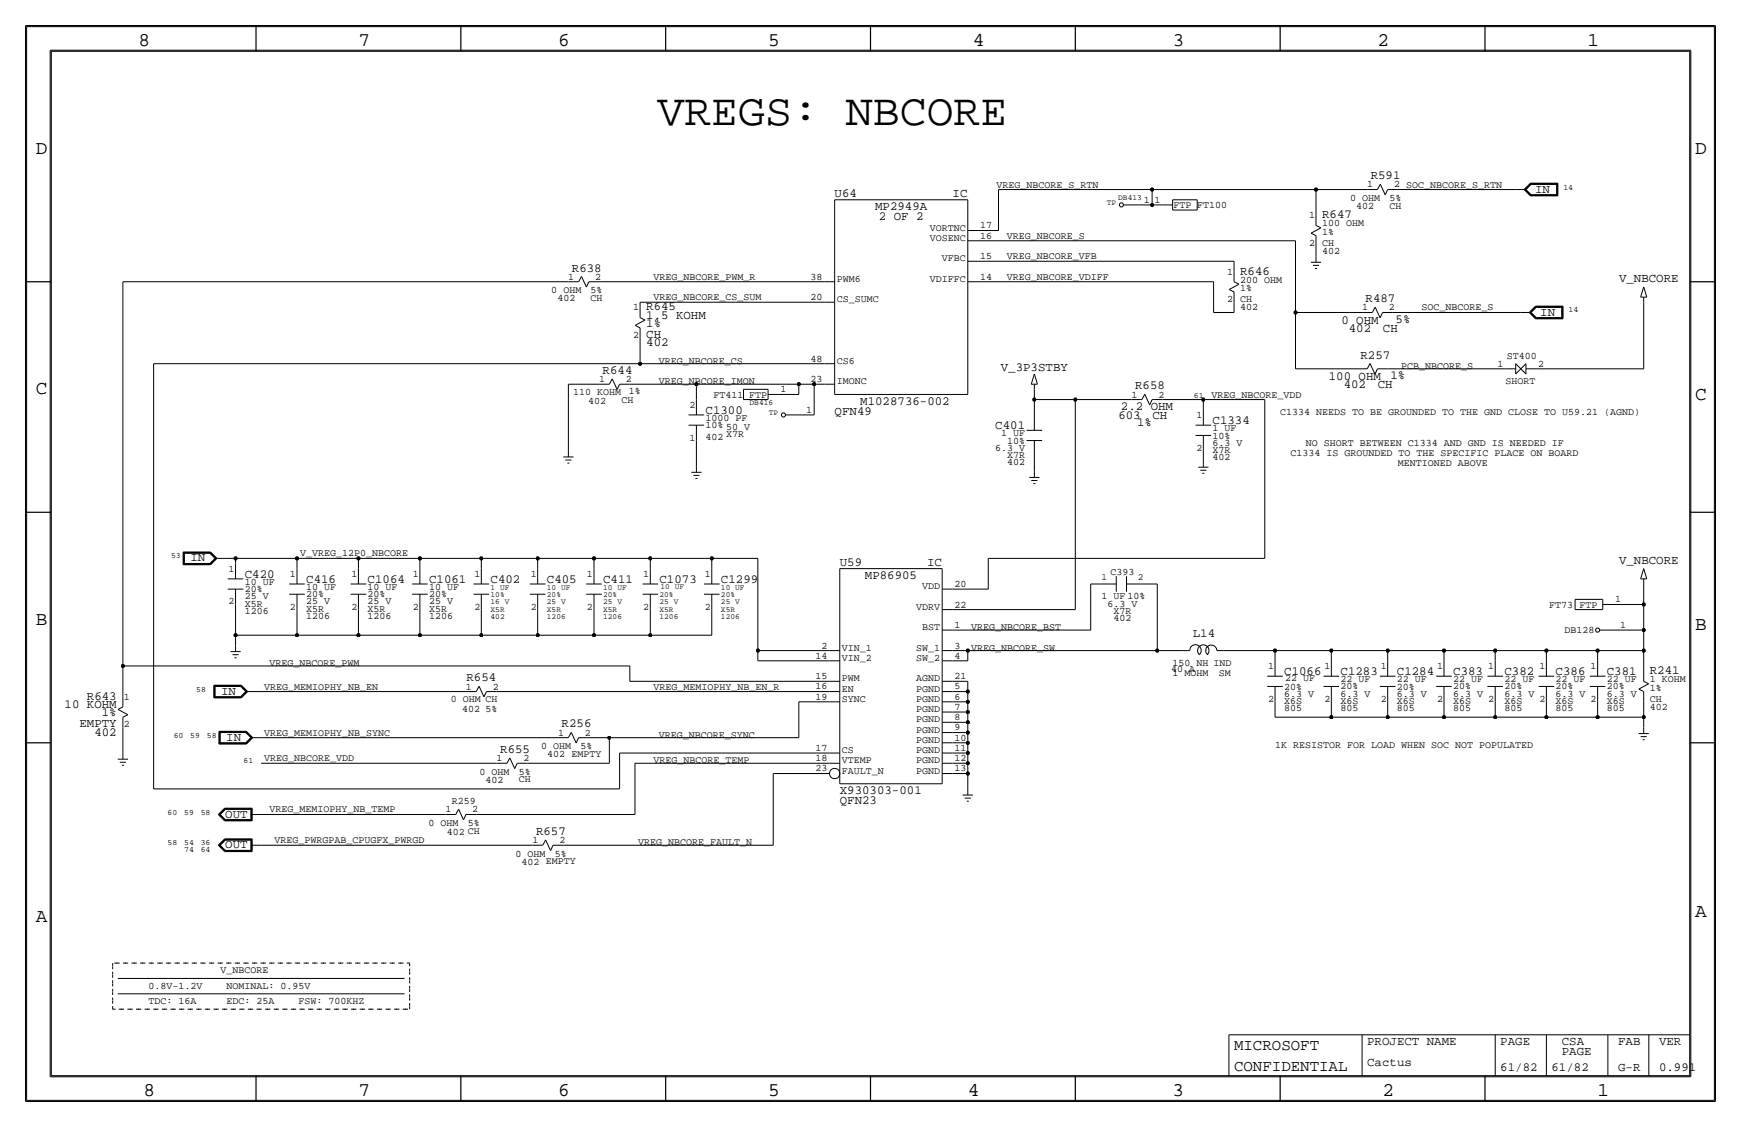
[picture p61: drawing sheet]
<svg xmlns="http://www.w3.org/2000/svg" width="432mm" height="279mm" viewBox="0 0 432 279" stroke-linecap="round" stroke-linejoin="round" font-family="sans-serif">
<defs><g id="words">
<text font-size="11.1" x="163.1" y="30.9">VREGS: NBCORE</text>
<g font-size="4.8">
<text x="34.3" y="11.4">8</text>
<text x="88.9" y="11.4">7</text>
<text x="138.5" y="11.4">6</text>
<text x="190.5" y="11.4">5</text>
<text x="241.3" y="11.4">4</text>
<text x="290.8" y="11.4">3</text>
<text x="341.6" y="11.4">2</text>
<text x="393.7" y="11.4">1</text>
<text x="8.9" y="38.1">D</text>
<text x="420.4" y="38.1">D</text>
<text x="8.9" y="97.8">C</text>
<text x="420.4" y="99.1">C</text>
<text x="8.9" y="154.9">B</text>
<text x="420.4" y="156.2">B</text>
<text x="420.4" y="227.3">A</text>
<text x="8.9" y="228.6">A</text>
<text x="35.6" y="271.8">8</text>
<text x="88.9" y="271.8">7</text>
<text x="138.4" y="271.8">6</text>
<text x="190.5" y="271.8">5</text>
<text x="240" y="271.8">4</text>
<text x="290.8" y="271.8">3</text>
<text x="342.9" y="271.8">2</text>
<text x="396.2" y="271.8">1</text>
</g>
<g font-size="3.9">
<text x="306.1" y="260.4">MICROSOFT</text>
<text x="306.1" y="265.4">CONFIDENTIAL</text>
</g>
<g font-size="3.1">
<text x="340" y="44.4">R591</text>
<text x="380.7" y="47.8">IN</text>
<text x="207" y="48.8">U64</text>
<text x="217" y="52.1">MP2949A</text>
<text x="236.3" y="48.8">IC</text>
<text x="218" y="54.6">2 OF 2</text>
<text x="327.9" y="54.1">R647</text>
<text x="141.8" y="67.3">R638</text>
<text x="307.6" y="68.1">R646</text>
<text x="401.5" y="69.8">V_NBCORE</text>
<text x="160.3" y="77">R645</text>
<text x="338.7" y="74.9">R487</text>
<text x="160.3" y="79">1.5 KOHM</text>
<text x="160.3" y="81">1%</text>
<text x="160.3" y="83.8">CH</text>
<text x="332.7" y="80.3">0 OHM</text>
<text x="334.5" y="82.3">402</text>
<text x="343" y="82.2">CH</text>
<text x="346.1" y="80">5%</text>
<text x="382" y="78.2">IN</text>
<text x="160.3" y="85.9">402</text>
<text x="337.4" y="88.9">R257</text>
<text x="149.5" y="92.7">R644</text>
<text x="248.2" y="92.1">V_3P3STBY</text>
<text x="329.6" y="94.2">100 OHM</text>
<text x="344.9" y="94">1%</text>
<text x="213.4" y="100.3">M1028736-002</text>
<text x="278" y="101.6">2.2 OHM</text>
<text x="281.5" y="96.5">R658</text>
<text x="333.3" y="96.3">402</text>
<text x="341.7" y="96.2">CH</text>
<text x="175" y="102.6">C1300</text>
<text x="207" y="102.9">QFN49</text>
<text x="246.9" y="106.4">C401</text>
<text x="277.4" y="103.9">603</text>
<text x="282" y="105.7">1%</text>
<text x="285.8" y="103.8">CH</text>
<text x="300.7" y="105.2">C1334</text>
<text x="47.2" y="139.2">IN</text>
<text x="60.7" y="143.3">C420</text>
<text x="208.3" y="140.2">U59</text>
<text x="214.5" y="143.5">MP86905</text>
<text x="229.9" y="140.2">IC</text>
<text x="401.5" y="139.7">V_NBCORE</text>
<text x="75.9" y="144.5">C416</text>
<text x="91.2" y="144.5">C1064</text>
<text x="106.4" y="144.5">C1061</text>
<text x="121.7" y="144.5">C402</text>
<text x="135.6" y="144.5">C405</text>
<text x="149.6" y="144.5">C411</text>
<text x="163.6" y="144.5">C1073</text>
<text x="178.8" y="144.5">C1299</text>
<text x="295.8" y="157.9">L14</text>
<text x="318.5" y="167.4">C1066</text>
<text x="332.5" y="167.4">C1283</text>
<text x="346.5" y="167.4">C1284</text>
<text x="360.4" y="167.4">C383</text>
<text x="373.1" y="167.4">C382</text>
<text x="385.8" y="167.4">C386</text>
<text x="398.5" y="167.4">C381</text>
<text x="409.2" y="167.1">R241</text>
<text x="21.6" y="173.5">R643</text>
<text x="54.9" y="172.2">IN</text>
<text x="115.7" y="168.9">R654</text>
<text x="16" y="175.5">10 KOHM</text>
<text x="25.3" y="177.5">1%</text>
<text x="19.7" y="180.3">EMPTY</text>
<text x="23.4" y="182.4">402</text>
<text x="56.1" y="183.6">IN</text>
<text x="139.3" y="180.3">R256</text>
<text x="124.1" y="186.7">R655</text>
<text x="208.3" y="196.8">X930303-001</text>
<text x="55.9" y="202.7">OUT</text>
<text x="208.3" y="199.4">QFN23</text>
<text x="133" y="207">R657</text>
<text x="55.9" y="210.3">OUT</text>
<text x="339.1" y="259.1">PROJECT NAME</text>
<text x="372.1" y="259.1">PAGE</text>
<text x="387.4" y="259.1">CSA</text>
<text x="387.4" y="261.6">PAGE</text>
<text x="401.3" y="259.1">FAB</text>
<text x="411.5" y="259.1">VER</text>
<text x="339.1" y="264.2">Cactus</text>
<text x="372.1" y="265.4">61/82</text>
<text x="384.8" y="265.4">61/82</text>
<text x="401.3" y="265.4">G-R</text>
<text x="411.5" y="265.4">0.991</text>
</g>
<g font-size="2.5">
<text x="247.1" y="46.5">VREG_NBCORE_S_RTN</text>
<text x="339.1" y="46.5">1</text>
<text x="345.8" y="46.5">2 SOC_NBCORE_S_RTN</text>
<text x="283.7" y="50.3">1</text>
<text x="286.3" y="50.3">1</text>
<text x="291.1" y="51.6">FTP</text>
<text x="296.9" y="51.6">FT100</text>
<text x="334.9" y="49.8">0 OHM</text>
<text x="336.3" y="51.8">402</text>
<text x="344.6" y="49.8">5%</text>
<text x="344.6" y="51.7">CH</text>
<text x="230.6" y="59.7">VOSENC</text>
<text x="230.6" y="57.1">VORTNC</text>
<text x="243.1" y="59.2">16</text>
<text x="243.1" y="56.6">17</text>
<text x="249.7" y="59.2">VREG_NBCORE_S</text>
<text x="324.7" y="54.1">1</text>
<text x="327.9" y="56.1">100 OHM</text>
<text x="327.9" y="58.2">1%</text>
<text x="233.6" y="64.8">VFBC</text>
<text x="243.1" y="64.3">15</text>
<text x="249.7" y="64.3">VREG_NBCORE_VFB</text>
<text x="324.7" y="61">2</text>
<text x="327.9" y="61">CH</text>
<text x="327.9" y="63">402</text>
<text x="141" y="69.3">1</text>
<text x="147.6" y="69.3">2</text>
<text x="162.1" y="69.3">VREG_NBCORE_PWM_R</text>
<text x="201" y="69.3">38</text>
<text x="207.5" y="69.8">PWM6</text>
<text x="230.6" y="69.8">VDIFFC</text>
<text x="243.1" y="69.3">14</text>
<text x="249.7" y="69.3">VREG_NBCORE_VDIFF</text>
<text x="304.3" y="68.1">1</text>
<text x="307.6" y="70.1">200 OHM</text>
<text x="136.7" y="72.6">0 OHM</text>
<text x="138.2" y="74.7">402</text>
<text x="146.5" y="74.6">CH</text>
<text x="146.5" y="72.6">5%</text>
<text x="157" y="77">1</text>
<text x="162.1" y="74.4">VREG_NBCORE_CS_SUM</text>
<text x="201" y="74.4">20</text>
<text x="207.5" y="74.9">CS_SUMC</text>
<text x="304.3" y="74.9">2</text>
<text x="307.6" y="74.9">CH</text>
<text x="307.6" y="72.1">1%</text>
<text x="307.6" y="77">402</text>
<text x="337.8" y="77">1</text>
<text x="344.5" y="77">2</text>
<text x="352.6" y="77">SOC_NBCORE_S</text>
<text x="157" y="83.8">2</text>
<text x="201" y="89.7">48</text>
<text x="373.7" y="88.9">ST400</text>
<text x="148.6" y="94.7">1</text>
<text x="155.2" y="94.7">2</text>
<text x="163.4" y="90.2">VREG_NBCORE_CS</text>
<text x="163.4" y="95.2">VREG_NBCORE_IMON</text>
<text x="201" y="94.7">23</text>
<text x="207.5" y="95.2">IMONC</text>
<text x="207.5" y="90.2">CS6</text>
<text x="347.5" y="91.4">PCB_NBCORE_S</text>
<text x="371.4" y="90.9">1</text>
<text x="373.4" y="95.2">SHORT</text>
<text x="381.5" y="90.9">2</text>
<text x="142.1" y="98">110 KOHM</text>
<text x="145.8" y="100.1">402</text>
<text x="154.1" y="100">CH</text>
<text x="156" y="97.8">1%</text>
<text x="171" y="101.1">2</text>
<text x="177" y="98.6">FT411</text>
<text x="185.8" y="98.6">FTP</text>
<text x="193.6" y="97.3">1</text>
<text x="280.7" y="98.6">1</text>
<text x="287.3" y="98.6">2</text>
<text x="300.5" y="98.6">VREG_NBCORE_VDD</text>
<text x="175" y="104.4">1000 PF</text>
<text x="175" y="106.2">10% 50 V</text>
<text x="199.9" y="102.4">1</text>
<text x="296.7" y="103.6">1</text>
<text x="300.7" y="106.9">1 UF</text>
<text x="317.5" y="102.9">C1334 NEEDS TO BE GROUNDED TO THE GND CLOSE TO U59.21 (AGND)</text>
<text x="171" y="109.2">1</text>
<text x="175" y="109">402 X7R</text>
<text x="246.8" y="111.8">6.3 V</text>
<text x="248.3" y="108.2">1 UF</text>
<text x="249.8" y="113.5">X7R</text>
<text x="249.8" y="110">10%</text>
<text x="296.7" y="111.8">2</text>
<text x="300.7" y="108.7">10%</text>
<text x="300.7" y="110.5">6.3 V</text>
<text x="300.7" y="112.3">X7R</text>
<text x="320" y="113">C1334 IS GROUNDED TO THE SPECIFIC PLACE ON BOARD</text>
<text x="323.9" y="110.5">NO SHORT BETWEEN C1334 AND GND IS NEEDED IF</text>
<text x="249.8" y="115.3">402</text>
<text x="300.7" y="114">402</text>
<text x="346.7" y="115.6">MENTIONED ABOVE</text>
<text x="74.4" y="137.9">V_VREG_12P0_NBCORE</text>
<text x="56.7" y="141.7">1</text>
<text x="71.9" y="143">1</text>
<text x="87.2" y="143">1</text>
<text x="102.4" y="143">1</text>
<text x="117.6" y="143">1</text>
<text x="131.6" y="143">1</text>
<text x="145.6" y="143">1</text>
<text x="159.6" y="143">1</text>
<text x="174.8" y="143">1</text>
<text x="275.4" y="142.5">C393</text>
<text x="56.7" y="149.9">2</text>
<text x="60.7" y="148.6">25 V</text>
<text x="60.7" y="146.8">20%</text>
<text x="60.7" y="145">10 UF</text>
<text x="75.9" y="149.9">25 V</text>
<text x="75.9" y="148.1">20%</text>
<text x="75.9" y="146.3">10 UF</text>
<text x="91.2" y="146.3">10 UF</text>
<text x="91.2" y="149.9">25 V</text>
<text x="91.2" y="148.1">20%</text>
<text x="106.4" y="149.9">25 V</text>
<text x="106.4" y="148.1">20%</text>
<text x="106.4" y="146.3">10 UF</text>
<text x="228.7" y="146">VDD</text>
<text x="236.7" y="145.5">20</text>
<text x="273.2" y="148.6">1 UF 10%</text>
<text x="400.6" y="149.3">1</text>
<text x="60.7" y="152.1">1206</text>
<text x="60.7" y="150.4">X5R</text>
<text x="71.9" y="151.1">2</text>
<text x="75.9" y="153.4">1206</text>
<text x="75.9" y="151.6">X5R</text>
<text x="87.2" y="151.1">2</text>
<text x="91.2" y="151.6">X5R</text>
<text x="91.2" y="153.4">1206</text>
<text x="102.4" y="151.1">2</text>
<text x="106.4" y="153.4">1206</text>
<text x="106.4" y="151.6">X5R</text>
<text x="117.6" y="151.1">2</text>
<text x="131.6" y="151.1">2</text>
<text x="145.6" y="151.1">2</text>
<text x="159.6" y="151.1">2</text>
<text x="174.8" y="151.1">2</text>
<text x="227.2" y="151.1">VDRV</text>
<text x="236.7" y="150.6">22</text>
<text x="236.7" y="155.7">1</text>
<text x="274.7" y="150.4">6.3 V</text>
<text x="276.2" y="153.9">402</text>
<text x="276.2" y="152.1">X7R</text>
<text x="384.2" y="150.6">FT73</text>
<text x="391.8" y="150.6">FTP</text>
<text x="401.8" y="155.7">1</text>
<text x="203.7" y="160.8">2</text>
<text x="208.8" y="161.3">VIN_1</text>
<text x="227.2" y="161.3">SW_1</text>
<text x="228.7" y="156.2">BST</text>
<text x="236.7" y="160.8">3</text>
<text x="240.8" y="156.2">VREG_NBCORE_BST</text>
<text x="240.8" y="161.3">VREG_NBCORE_SW</text>
<text x="388" y="157">DB128</text>
<text x="66.9" y="165.1">VREG_NBCORE_PWM</text>
<text x="202.3" y="163.3">14</text>
<text x="208.8" y="163.8">VIN_2</text>
<text x="227.2" y="163.8">SW_2</text>
<text x="236.7" y="163.3">4</text>
<text x="290.5" y="166.6">40 A</text>
<text x="290.8" y="165.1">150 NH IND</text>
<text x="290.8" y="167.6">1 MOHM</text>
<text x="302.3" y="167.6">SM</text>
<text x="314.5" y="165.9">1</text>
<text x="328.5" y="165.9">1</text>
<text x="342.4" y="165.9">1</text>
<text x="356.4" y="165.9">1</text>
<text x="369.1" y="165.9">1</text>
<text x="381.8" y="165.9">1</text>
<text x="394.5" y="165.9">1</text>
<text x="30.7" y="173.5">1</text>
<text x="65.5" y="170.9">VREG_MEMIOPHY_NB_EN</text>
<text x="111.8" y="174">0 OHM CH</text>
<text x="115.6" y="170.9">1</text>
<text x="122.2" y="170.9">2</text>
<text x="162.1" y="170.9">VREG_MEMIOPHY_NB_EN_R</text>
<text x="202.3" y="173.5">19</text>
<text x="202.3" y="168.4">15</text>
<text x="202.3" y="170.9">16</text>
<text x="208.8" y="174">SYNC</text>
<text x="208.8" y="171.4">EN</text>
<text x="208.8" y="168.9">PWM</text>
<text x="227.2" y="168.9">AGND</text>
<text x="227.2" y="174">PGND</text>
<text x="227.2" y="171.4">PGND</text>
<text x="236.7" y="173.5">6</text>
<text x="236.7" y="170.9">5</text>
<text x="236.7" y="168.4">21</text>
<text x="314.5" y="174">2</text>
<text x="318.5" y="172.7">6.3 V</text>
<text x="318.5" y="170.9">20%</text>
<text x="318.8" y="168.9">22 UF</text>
<text x="328.5" y="174">2</text>
<text x="332.5" y="169.2">22 UF</text>
<text x="332.5" y="172.7">6.3 V</text>
<text x="332.5" y="170.9">20%</text>
<text x="342.4" y="174">2</text>
<text x="346.5" y="172.7">6.3 V</text>
<text x="346.5" y="169.2">22 UF</text>
<text x="346.5" y="170.9">20%</text>
<text x="356.4" y="174">2</text>
<text x="360.4" y="172.7">6.3 V</text>
<text x="360.4" y="170.9">20%</text>
<text x="360.4" y="169.2">22 UF</text>
<text x="369.1" y="174">2</text>
<text x="373.1" y="169.2">22 UF</text>
<text x="373.1" y="172.7">6.3 V</text>
<text x="373.1" y="170.9">20%</text>
<text x="381.8" y="174">2</text>
<text x="385.8" y="172.7">6.3 V</text>
<text x="385.8" y="169.2">22 UF</text>
<text x="385.8" y="170.9">20%</text>
<text x="394.5" y="174">2</text>
<text x="398.5" y="170.9">20%</text>
<text x="398.5" y="172.7">6.3 V</text>
<text x="398.5" y="169.2">22 UF</text>
<text x="409.2" y="169.2">1 KOHM</text>
<text x="409.2" y="174">CH</text>
<text x="409.2" y="171.2">1%</text>
<text x="114.6" y="176.5">402</text>
<text x="120.4" y="176.5">5%</text>
<text x="227.2" y="179.1">PGND</text>
<text x="227.2" y="176.5">PGND</text>
<text x="236.7" y="178.6">8</text>
<text x="236.7" y="176">7</text>
<text x="318.5" y="176.3">805</text>
<text x="318.5" y="174.5">X6S</text>
<text x="332.5" y="176.3">805</text>
<text x="332.5" y="174.5">X6S</text>
<text x="346.5" y="176.3">805</text>
<text x="346.5" y="174.5">X6S</text>
<text x="360.4" y="174.5">X6S</text>
<text x="360.4" y="176.3">805</text>
<text x="373.1" y="176.3">805</text>
<text x="373.1" y="174.5">X6S</text>
<text x="385.8" y="176.3">805</text>
<text x="385.8" y="174.5">X6S</text>
<text x="398.5" y="176.3">805</text>
<text x="398.5" y="174.5">X6S</text>
<text x="409.2" y="176">402</text>
<text x="30.7" y="180.3">2</text>
<text x="65.5" y="182.4">VREG_MEMIOPHY_NB_SYNC</text>
<text x="134.2" y="185.7">0 OHM</text>
<text x="138.4" y="182.4">1</text>
<text x="144" y="185.7">5%</text>
<text x="145.1" y="182.4">2</text>
<text x="163.4" y="182.9">VREG_NBCORE_SYNC</text>
<text x="227.2" y="184.1">PGND</text>
<text x="227.2" y="181.6">PGND</text>
<text x="236.7" y="183.6">10</text>
<text x="236.7" y="181.1">9</text>
<text x="316.2" y="185.4">1K RESISTOR FOR LOAD WHEN SOC NOT POPULATED</text>
<text x="65.5" y="188.7">VREG_NBCORE_VDD</text>
<text x="123.2" y="188.7">1</text>
<text x="129.8" y="188.7">2</text>
<text x="135.7" y="187.7">402 EMPTY</text>
<text x="162.1" y="189.2">VREG_NBCORE_TEMP</text>
<text x="202.3" y="188.7">18</text>
<text x="202.3" y="191.3">23</text>
<text x="202.3" y="186.2">17</text>
<text x="208.8" y="191.8">FAULT_N</text>
<text x="208.8" y="189.2">VTEMP</text>
<text x="208.8" y="186.7">CS</text>
<text x="227.2" y="191.8">PGND</text>
<text x="227.2" y="189.2">PGND</text>
<text x="227.2" y="186.7">PGND</text>
<text x="236.7" y="191.3">13</text>
<text x="236.7" y="188.7">12</text>
<text x="236.7" y="186.2">11</text>
<text x="119" y="192">0 OHM</text>
<text x="120.4" y="194.1">402</text>
<text x="128.7" y="194">CH</text>
<text x="128.7" y="192">5%</text>
<text x="66.8" y="201.4">VREG_MEMIOPHY_NB_TEMP</text>
<text x="110.5" y="201.4">1</text>
<text x="112.1" y="199.4">R259</text>
<text x="117.1" y="201.4">2</text>
<text x="68.1" y="209">VREG_PWRGPAB_CPUGFX_PWRGD</text>
<text x="106.3" y="204.7">0 OHM</text>
<text x="110.8" y="207">402 CH</text>
<text x="116" y="204.7">5%</text>
<text x="132.1" y="209">1</text>
<text x="138.7" y="209">2</text>
<text x="158.3" y="209.6">VREG_NBCORE_FAULT_N</text>
<text x="127.9" y="212.3">0 OHM</text>
<text x="129.3" y="214.4">402 EMPTY</text>
<text x="137.6" y="212.3">5%</text>
<text x="36.8" y="245.1">0.8V-1.2V</text>
<text x="54.7" y="241.3">V_NBCORE</text>
<text x="56.2" y="245.1">NOMINAL: 0.95V</text>
<text x="36.8" y="248.9">TDC: 16A</text>
<text x="56.2" y="248.9">EDC: 25A</text>
<text x="74" y="248.9">FSW: 700KHZ</text>
</g>
<g font-size="2.3">
<text x="273.2" y="143.8">1</text>
<text x="282.2" y="143.8">2</text>
</g>
<g font-size="2">
<text x="387.8" y="47">14</text>
<text x="274.5" y="50.8">TP</text>
<text x="277.3" y="49.5">DB413</text>
<text x="389" y="77.5">14</text>
<text x="185.9" y="100.3">DB416</text>
<text x="296.1" y="98.6">61</text>
<text x="190.7" y="102.9">TP</text>
<text x="42.4" y="138.4">53</text>
<text x="121.7" y="148.1">10%</text>
<text x="121.7" y="149.9">16 V</text>
<text x="121.7" y="146.3">1 UF</text>
<text x="135.6" y="146.3">10 UF</text>
<text x="135.6" y="149.9">25 V</text>
<text x="135.6" y="148.1">20%</text>
<text x="149.6" y="146.3">10 UF</text>
<text x="149.6" y="148.1">20%</text>
<text x="149.6" y="149.9">25 V</text>
<text x="163.6" y="148.1">20%</text>
<text x="163.6" y="149.9">25 V</text>
<text x="163.8" y="146">10 UF</text>
<text x="178.8" y="149.9">25 V</text>
<text x="178.8" y="148.1">20%</text>
<text x="178.8" y="146.3">10 UF</text>
<text x="121.7" y="153.4">402</text>
<text x="121.7" y="151.6">X5R</text>
<text x="135.6" y="153.4">1206</text>
<text x="135.6" y="151.6">X5R</text>
<text x="149.6" y="153.4">1206</text>
<text x="149.6" y="151.6">X5R</text>
<text x="163.6" y="151.6">X5R</text>
<text x="163.6" y="153.4">1206</text>
<text x="178.8" y="151.6">X5R</text>
<text x="178.8" y="153.4">1206</text>
<text x="48.7" y="171.4">58</text>
<text x="43.1" y="182.9">60</text>
<text x="47.2" y="182.9">59</text>
<text x="51.3" y="182.9">58</text>
<text x="60.4" y="189.2">61</text>
<text x="41.6" y="201.9">60</text>
<text x="45.7" y="201.9">59</text>
<text x="49.8" y="201.9">58</text>
<text x="41.6" y="209.5">58</text>
<text x="45.7" y="209.5">54</text>
<text x="49.8" y="209.5">36</text>
<text x="45.7" y="211.2">74</text>
<text x="49.8" y="211.2">64</text>
</g>
</g></defs>
<!-- layer: Nets -->
<g fill="none" stroke="#000" stroke-width=".25">
<path d="M242.6 57.2h5zM242.6 59.7h78.7zM247.6 47v10.2zM247.7 47h38.1zM283.2 50.8h2.6zM285.8 47v3.8zM285.8 47h40.6zM285.8 50.8h2.5zM321.3 59.7v17.8zM326.4 47h12.7zM326.4 47v6.3zM346.7 47h29.2z"/>
<path d="M30.5 69.9v95.2zM30.5 69.8h110.5zM148.6 69.8h55.9zM158.7 74.9h45.8zM158.7 74.9v1.3zM242.6 64.8h63.5zM242.6 69.8h58.4zM301 69.8v7.7zM301 77.5h5.1zM306.1 64.8v2.5zM306.1 74.9v2.6zM321.3 77.5v13.9z"/>
<path d="M321.3 77.5h16.5zM326.4 61v2.5zM345.4 77.5h31.8zM407.7 74.9v16.5zM38.1 90.2h120.6zM38.1 90.2v105.4zM141 95.2h7.6zM141 95.3v16.5zM156.2 95.2h16.5zM158.7 90.2h45.8zM158.7 83.8v6.4zM172.7 95.2h25.4z"/>
<path d="M172.7 95.3v3.8zM193 97.8h5.1zM198.1 95.3v2.5zM198.1 95.2h3.8zM201.9 95.2v7.7zM201.9 95.2h2.6zM256.5 99.1h10.2zM256.5 99.1v3.8zM256.5 96.5v2.6zM266.7 99.1h14zM266.7 99.1v52zM288.3 99.1h10.2z"/>
<path d="M298.4 99.1h15.3zM298.4 99.1v2.5zM313.7 99.1v39.3zM321.3 91.4h15.2zM344.2 91.4h29.2zM381 91.4h26.7zM172.7 109.2v6.4zM199.4 102.9h2.5zM256.5 113v3.8zM298.4 111.8v2.5zM55.9 138.4h2.5zM58.4 138.4h15.3z"/>
<path d="M58.4 138.4v1.3zM73.7 138.4h15.2zM73.7 138.4v2.6zM88.9 138.4h15.2zM88.9 138.4v2.6zM104.1 138.4v2.6zM104.1 138.4h15.3zM119.4 138.4h14zM119.4 138.4v2.6zM133.4 138.4h13.9zM133.4 138.4v2.6zM147.3 138.4h14z"/>
<path d="M147.3 138.4v2.6zM161.3 138.4h15.2zM161.3 138.4v2.6zM176.5 138.4h11.5zM176.5 138.4v2.6zM188 138.4v22.9zM245.1 138.4v7.6zM245.1 138.4h68.6zM58.4 157.5h15.3zM58.4 149.9v7.6zM58.4 157.5v2.5zM73.7 151.1v6.4z"/>
<path d="M73.7 157.5h15.2zM88.9 157.5h15.2zM88.9 151.1v6.4zM104.1 151.1v6.4zM104.1 157.5h15.3zM119.4 157.5h14zM119.4 151.1v6.4zM133.4 157.5h13.9zM133.4 151.1v6.4zM147.3 157.5h14zM147.3 151.1v6.4zM161.3 151.1v6.4z"/>
<path d="M161.3 157.5h15.2zM176.5 151.1v6.4zM236.2 146h8.9zM236.2 156.2h34.3zM236.2 151.1h30.5zM270.5 144.8v11.4zM270.5 144.8h2.5zM283.2 144.8h3.8zM287 144.8v16.5zM400 149.9h7.7zM401.3 156.2h6.4zM407.7 156.2v5.1z"/>
<path d="M407.7 149.9v6.3zM407.7 144.8v5.1zM30.5 165.1v7.6zM30.5 165.1h125.7zM63.5 171.4h52.1zM123.2 171.4h82.5zM156.2 168.9h49.5zM156.2 165.1v3.8zM188 161.3v2.5zM188 163.8h17.7zM188 161.3h17.7zM198.1 174h7.6z"/>
<path d="M198.1 174v8.9zM236.2 161.3h3.8zM236.2 179.1h3.8zM236.2 176.5h3.8zM236.2 174h3.8zM236.2 163.8h3.8zM236.2 171.4h3.8zM236.2 168.9h3.8zM240 161.3h47zM240 161.3v2.5zM240 179.1v2.5zM240 176.5v2.6z"/>
<path d="M240 174v2.5zM240 171.4v2.6zM240 168.9v2.5zM287 161.3h6.4zM303.5 161.3h12.7zM316.2 161.3h14zM316.2 161.3v2.5zM316.2 177.8h14zM316.2 174v3.8zM330.2 161.3h14zM330.2 161.3v2.5zM330.2 177.8h14z"/>
<path d="M330.2 174v3.8zM344.2 161.3h13.9zM344.2 161.3v2.5zM344.2 177.8h13.9zM344.2 174v3.8zM358.1 161.3h12.7zM358.1 161.3v2.5zM358.1 177.8h12.7zM358.1 174v3.8zM370.8 161.3h12.7zM370.8 161.3v2.5zM370.8 177.8h12.7z"/>
<path d="M370.8 174v3.8zM383.5 161.3v2.5zM383.5 177.8h12.7zM383.5 174v3.8zM383.5 161.3h12.7zM396.2 161.3h11.5zM396.2 161.3v2.5zM396.2 174v3.8zM396.2 177.8h11.5zM407.7 161.3v5.1zM407.7 174v3.8zM407.7 177.8v2.5z"/>
<path d="M30.5 180.3v6.4zM38.1 195.6h115.6zM64.8 182.9h73.6zM64.8 189.2h58.4zM130.8 189.2h20.3zM146 182.9h5.1zM151.1 182.9h47zM151.1 182.9v6.3zM153.7 186.7v8.9zM153.7 186.7h52zM157.5 189.2h48.2zM157.5 189.2v12.7z"/>
<path d="M191.8 191.8h13.9zM191.8 191.8v17.7zM236.2 186.7h3.8zM236.2 189.2h3.8zM236.2 184.1h3.8zM236.2 181.6h3.8zM236.2 191.8h3.8zM240 184.1v2.6zM240 186.7v2.5zM240 189.2v2.6zM240 181.6v2.6zM240 191.8v3.8z"/>
<path d="M64.8 209.5h67.3zM64.8 201.9h45.7zM118.1 201.9h39.4zM139.7 209.5h52.1zM29.2 246.4h71.1zM29.2 242.6h71.1z"/>
</g>
<path d="M27.9 238.8h73.7zM27.9 238.8v11.4zM101.6 238.8v11.4zM27.9 250.2h73.7z" fill="none" stroke="#000" stroke-width=".25" stroke-dasharray=".7 1.4" stroke-linecap="butt"/>
<g fill="#000" stroke="#000" stroke-width=".25">
<circle cx="285.7" cy="50.8" r=".41"/>
<circle cx="285.7" cy="47" r=".41"/>
<circle cx="326.4" cy="47" r=".41"/>
<circle cx="321.3" cy="77.5" r=".41"/>
<circle cx="158.7" cy="90.2" r=".41"/>
<circle cx="172.7" cy="95.3" r=".41"/>
<circle cx="198.1" cy="95.3" r=".41"/>
<circle cx="201.9" cy="95.3" r=".41"/>
<circle cx="256.5" cy="99.1" r=".41"/>
<circle cx="266.7" cy="99.1" r=".41"/>
<circle cx="298.4" cy="99.1" r=".41"/>
<circle cx="58.4" cy="138.4" r=".41"/>
<circle cx="73.7" cy="138.4" r=".41"/>
<circle cx="88.9" cy="138.4" r=".41"/>
<circle cx="104.1" cy="138.4" r=".41"/>
<circle cx="119.4" cy="138.4" r=".41"/>
<circle cx="133.3" cy="138.4" r=".41"/>
<circle cx="147.3" cy="138.4" r=".41"/>
<circle cx="161.3" cy="138.4" r=".41"/>
<circle cx="176.5" cy="138.4" r=".41"/>
<circle cx="58.4" cy="157.5" r=".41"/>
<circle cx="73.7" cy="157.5" r=".41"/>
<circle cx="88.9" cy="157.5" r=".41"/>
<circle cx="104.1" cy="157.5" r=".41"/>
<circle cx="119.4" cy="157.5" r=".41"/>
<circle cx="133.3" cy="157.5" r=".41"/>
<circle cx="147.3" cy="157.5" r=".41"/>
<circle cx="161.3" cy="157.5" r=".41"/>
<circle cx="407.7" cy="149.9" r=".41"/>
<circle cx="407.7" cy="156.2" r=".41"/>
<circle cx="30.5" cy="165.1" r=".41"/>
<circle cx="188" cy="161.3" r=".41"/>
<circle cx="240" cy="179.1" r=".41"/>
<circle cx="240" cy="176.5" r=".41"/>
<circle cx="240" cy="171.5" r=".41"/>
<circle cx="240" cy="174" r=".41"/>
<circle cx="240" cy="161.3" r=".41"/>
<circle cx="287" cy="161.3" r=".41"/>
<circle cx="316.2" cy="161.3" r=".41"/>
<circle cx="330.2" cy="161.3" r=".41"/>
<circle cx="330.2" cy="177.8" r=".41"/>
<circle cx="344.2" cy="161.3" r=".41"/>
<circle cx="344.2" cy="177.8" r=".41"/>
<circle cx="358.1" cy="177.8" r=".41"/>
<circle cx="358.1" cy="161.3" r=".41"/>
<circle cx="370.8" cy="161.3" r=".41"/>
<circle cx="370.8" cy="177.8" r=".41"/>
<circle cx="383.5" cy="177.8" r=".41"/>
<circle cx="383.5" cy="161.3" r=".41"/>
<circle cx="396.2" cy="177.8" r=".41"/>
<circle cx="396.2" cy="161.3" r=".41"/>
<circle cx="407.7" cy="161.3" r=".41"/>
<circle cx="407.7" cy="177.8" r=".41"/>
<circle cx="151.1" cy="182.9" r=".41"/>
<circle cx="240" cy="186.7" r=".41"/>
<circle cx="240" cy="181.6" r=".41"/>
<circle cx="240" cy="184.2" r=".41"/>
<circle cx="240" cy="189.2" r=".41"/>
<circle cx="240" cy="191.8" r=".41"/>
</g>
<!-- layer: Components -->
<g fill="none" stroke="#000" stroke-width=".25">
<path d="M207 49.5h33zM207 49.5v48.3zM240 59.7h2.6zM240 57.2h2.6zM240 49.5v48.3zM278.7 50.8h4.6zM288.3 50.8h2.5zM290.8 52.1h6.1zM290.8 49.5h6.1zM290.8 49.5v2.6zM296.9 49.5v2.6zM325.2 57.8l2.4-1.3z"/>
<path d="M325.2 57.8l1.2 .6zM326.4 53.3v2.6zM326.4 58.4v2.6zM326.4 55.9l1.2 .6zM339.1 47h2.5zM342.3 45.7l1.3 2.6zM342.3 45.7l-.7 1.3zM344.2 47h2.5zM344.2 47l-.6 1.3zM375.9 47h2.6zM378 47l1.6 1.6zM378 47l1.6-1.6z"/>
<path d="M378.2 47l1.4 1.5zM378.2 47l1.4-1.5zM378.3 47l1.4 1.4zM378.3 47l1.4-1.4zM378.5 47l1.2 1.3zM378.5 47l1.2-1.3zM379.6 45.4h6.8zM379.6 48.6h6.8zM379.6 45.5h6.7zM379.6 48.5h6.7zM379.7 45.6h6.5zM379.7 48.4h6.5z"/>
<path d="M379.7 48.3h6.4zM379.7 45.7h6.4zM386.1 45.7v2.6zM386.2 45.6v2.8zM386.3 45.5v3zM386.4 45.4v3.2zM141 69.8h2.5zM144.2 68.5l1.2 2.7zM144.2 68.5l-.7 1.3zM146 69.8h2.6zM146.1 69.9l-.7 1.3zM158.7 76.2v2.5z"/>
<path d="M158.7 78.7l1.3 .6zM204.5 74.9h2.5zM204.5 69.8h2.5zM240 69.8h2.6zM240 64.8h2.6zM304.9 71.8l1.2 .6zM304.9 71.8l2.4-1.3zM306.1 67.3v2.5zM306.1 72.4v2.5zM306.1 69.8l1.2 .7zM325.1 65h2.6zM325.6 65.8h1.6z"/>
<path d="M326.1 66.5h.5zM326.4 63.5v1.5zM337.8 77.5h2.6zM341.1 76.1l1.2 2.7zM341.1 76.1l-.7 1.4zM342.9 77.5h2.5zM342.9 77.5l-.6 1.3zM377.2 77.5h2.5zM379.3 77.5l1.5 1.5zM379.3 77.5l1.5-1.6zM379.4 77.5l1.5-1.5zM379.4 77.5l1.5 1.4z"/>
<path d="M379.6 77.5l1.3 1.3zM379.6 77.5l1.3-1.4zM379.7 77.5l1.3 1.2zM379.7 77.5l1.3-1.3zM380.8 75.9h6.9zM380.8 79h6.9zM380.9 76h6.7zM380.9 78.9h6.7zM380.9 76.1h6.6zM380.9 78.8h6.6zM381 76.2h6.3zM381 78.7h6.3z"/>
<path d="M387.3 76.2v2.5zM387.5 76.1v2.7zM387.6 76v2.9zM387.7 75.9v3.1zM406.9 73.7h1.5zM407.7 71.1l-.8 2.6zM407.7 73.7v1.2zM407.7 71.1l.7 2.6zM148.6 95.2h2.5zM151.8 93.9l-.7 1.3zM151.8 93.9l1.3 2.7zM153.7 95.3l-.6 1.3z"/>
<path d="M153.7 95.2h2.5zM157.5 80.7l2.5-1.4zM157.5 80.7l1.3 .6zM158.7 81.3v2.5zM172.7 99.1v3.8zM184.4 99.1h6.1zM184.4 96.5v2.6zM184.4 96.5h6.1zM190.5 96.5v2.6zM190.5 97.8h2.5zM204.5 95.2h2.5zM204.5 90.2h2.5z"/>
<path d="M207 97.8h33zM255.8 95.2h1.5zM256.5 92.7l-.7 2.5zM256.5 95.2v1.3zM256.5 92.7l.8 2.5zM280.7 99.1h2.5zM283.9 97.7l1.2 2.7zM283.9 97.7l-.7 1.4zM285.8 99.1h2.5zM285.8 99.1l-.7 1.3zM336.6 91.4h2.5zM339.8 90.1l1.2 2.7z"/>
<path d="M339.8 90.1l-.7 1.3zM341.6 91.4h2.6zM341.6 91.4l-.6 1.4zM373.4 91.4h2.5zM375.9 92.7l2.6-2.5zM375.9 90.2v2.5zM375.9 90.2l2.6 2.5zM378.5 91.4h2.5zM378.5 90.2v2.5zM139.7 113.3h2.5zM140.2 114h1.5zM140.7 114.8h.5z"/>
<path d="M141 111.8v1.5zM170.8 102.9h3.9zM170.8 105.4h3.9zM171.4 117.1h2.6zM172 117.9h1.5zM172.5 118.6h.5zM172.7 105.4v3.8zM172.7 115.6v1.5zM194.9 102.9h4.5zM254.6 106.7h3.9zM254.6 109.2h3.9zM255.3 118.4h2.5z"/>
<path d="M255.8 119.1h1.5zM256.3 119.9h.5zM256.5 116.8v1.6zM256.5 102.9v3.8zM256.5 109.2v3.8zM296.5 105.4h3.9zM296.5 107.9h3.9zM297.2 115.8h2.5zM297.7 116.6h1.5zM298.2 117.3h.5zM298.4 101.6v3.8zM298.4 108v3.8z"/>
<path d="M298.4 114.3v1.5zM45.4 136.9v3.1zM45.4 136.9h6.8zM45.5 137h6.7zM45.5 137v2.9zM45.5 139.9h6.7zM45.6 137.1v2.7zM45.6 139.8h6.5zM45.6 137.1h6.5zM45.7 137.2h6.4zM45.7 137.2v2.5zM45.7 139.7h6.4z"/>
<path d="M52.1 137.2l1.2 1.2zM52.1 139.7l1.2-1.3zM52.1 139.8l1.4-1.4zM52.1 137.1l1.4 1.3zM52.2 137l1.4 1.4zM52.2 139.9l1.4-1.5zM52.2 136.9l1.6 1.5zM53.3 138.4h2.6zM58.4 139.7v3.8zM45.4 140h6.8zM52.2 140l1.6-1.6zM56.5 143.5h3.9z"/>
<path d="M56.5 146h3.9zM58.4 146.1v3.8zM71.7 144.8h3.9zM71.7 147.3h3.9zM73.7 141v3.8zM73.7 147.3v3.8zM87 144.8h3.8zM87 147.3h3.8zM88.9 141v3.8zM88.9 147.3v3.8zM102.2 144.8h3.9zM102.2 147.3h3.9z"/>
<path d="M104.1 141v3.8zM104.1 147.3v3.8zM117.4 144.8h3.9zM117.4 147.3h3.9zM119.4 141v3.8zM119.4 147.3v3.8zM131.4 144.8h3.9zM131.4 147.3h3.9zM133.3 141v3.8zM133.3 147.3v3.8zM145.4 144.8h3.9zM145.4 147.3h3.9z"/>
<path d="M147.3 141v3.8zM147.3 147.3v3.8zM159.4 144.8h3.8zM159.4 147.3h3.8zM161.3 141v3.8zM161.3 147.3v3.8zM174.6 144.8h3.9zM174.6 147.3h3.9zM176.5 141v3.8zM176.5 147.3v3.8zM208.3 141h25.4zM208.3 141v53.3z"/>
<path d="M233.7 151.1h2.5zM233.7 146h2.5zM233.7 156.2h2.5zM233.7 141v53.3zM273 144.8h3.9zM276.9 142.8v3.9zM279.4 144.8h3.8zM279.4 142.8v3.9zM390.7 148.6v2.5zM390.7 151.1h6.8zM390.7 148.6h6.8zM396.8 156.2h4.6z"/>
<path d="M397.5 149.9h2.5zM397.5 148.6v2.5zM406.9 143.5h1.5zM407.7 141l-.8 2.5zM407.7 143.5v1.3zM407.7 141l.7 2.5zM29.3 175.9l1.2-.6zM29.3 175.9l2.4 1.3zM30.5 172.7v2.6zM30.5 177.8v2.5zM30.5 177.8l1.2-.6zM53 169.9v3.1z"/>
<path d="M53 173h6.8zM53 169.9h6.8zM53.1 170v2.9zM53.1 172.9h6.7zM53.1 170h6.7zM53.2 170.1h6.5zM53.2 170.1v2.7zM53.2 172.8h6.5zM53.3 170.2h6.4zM53.3 170.2v2.5zM53.3 172.7h6.4zM57.1 161.5h2.6z"/>
<path d="M57.7 162.3h1.5zM58.2 163.1h.5zM58.4 160v1.5zM59.7 172.7l1.3-1.2zM59.7 170.2l1.3 1.2zM59.7 172.8l1.4-1.3zM59.7 170.1l1.4 1.3zM59.8 170l1.5 1.4zM59.8 172.9l1.5-1.5zM59.8 169.9l1.6 1.5zM59.8 173l1.6-1.6zM61 171.4h2.5z"/>
<path d="M115.6 171.4h2.5zM118.8 170.1l1.2 2.7zM118.8 170.1l-.7 1.3zM120.6 171.4h2.6zM120.7 171.5l-.7 1.3zM205.7 174h2.6zM205.7 171.4h2.6zM205.7 168.9h2.6zM205.7 163.8h2.6zM205.7 161.3h2.6zM233.7 168.9h2.5zM233.7 179.1h2.5z"/>
<path d="M233.7 176.5h2.5zM233.7 174h2.5zM233.7 171.4h2.5zM233.7 163.8h2.5zM233.7 161.3h2.5zM293.4 161.3h1.7zM295.1 161.2a1.41 1.41 0 0 1 2-1.2 1.41 1.41 0 0 1 .3 2.3 1.42 1.42 0 0 1 0-2 1.42 1.42 0 0 1 2 0 1.42 1.42 0 0 1 0 2M301.8 161.3h1.7zM301.8 161.3a1.38 1.38 0 0 0-2-1.2 1.38 1.38 0 0 0-.3 2.3M314.3 167.6h3.9zM314.3 170.2h3.9zM316.2 163.8v3.8z"/>
<path d="M316.2 170.2v3.8zM328.3 167.6h3.8zM328.3 170.2h3.8zM330.2 163.8v3.8zM330.2 170.2v3.8zM342.2 167.6h3.9zM342.2 170.2h3.9zM344.2 163.8v3.8zM344.2 170.2v3.8zM356.2 167.6h3.9zM356.2 170.2h3.9zM358.1 163.8v3.8z"/>
<path d="M358.1 170.2v3.8zM368.9 167.6h3.9zM368.9 170.2h3.9zM370.8 163.8v3.8zM370.8 170.2v3.8zM381.6 167.6h3.9zM381.6 170.2h3.9zM383.5 163.8v3.8zM383.5 170.2v3.8zM394.3 167.6h3.9zM394.3 170.2h3.9zM396.2 163.8v3.8z"/>
<path d="M396.2 170.2v3.8zM406.5 170.8l2.4-1.3zM406.5 170.8l1.2 .7zM407.7 166.4v2.5zM407.7 171.4v2.6zM407.7 168.9l1.2 .6zM29.2 188.2h2.6zM29.7 189h1.5zM30.2 189.7h.5zM30.5 186.7v1.5zM54.3 181.3h6.8zM54.3 181.3v3.2z"/>
<path d="M54.3 184.5h6.8zM54.4 181.4h6.7zM54.4 181.4v3zM54.4 184.4h6.7zM54.5 181.5v2.8zM54.5 184.3h6.5zM54.5 181.5h6.5zM54.6 181.6h6.4zM54.6 181.6v2.6zM54.6 184.1h6.4zM61 181.6l1.2 1.3zM61 184.3l1.4-1.4z"/>
<path d="M61 181.5l1.4 1.4zM61.1 184.4l1.4-1.5zM61.1 181.4l1.4 1.5zM61.1 184.5l1.6-1.6zM61.1 181.3l1.6 1.6zM62.2 182.9l-1.2 1.2zM62.2 182.9h2.6zM123.2 189.2h2.5zM126.4 187.9l-.7 1.3zM126.4 187.9l1.3 2.7zM128.3 189.2l-.6 1.4zM128.3 189.2h2.5z"/>
<path d="M138.4 182.9h2.6zM141.7 181.6l1.2 2.6zM141.7 181.6l-.7 1.3zM143.5 182.9l-.6 1.3zM143.5 182.9h2.5zM205.7 189.2h2.6zM205.7 186.7h2.6zM208.3 194.3h25.4zM233.7 191.8h2.5zM233.7 189.2h2.5zM233.7 186.7h2.5zM233.7 184.1h2.5z"/>
<path d="M233.7 181.6h2.5zM238.8 197.1h2.5zM239.3 197.9h1.5zM239.8 198.6h.5zM240 195.6v1.5zM406.4 181.9h2.5zM406.9 182.6h1.5zM407.4 183.4h.5zM407.7 180.3v1.6zM54.2 209.5l1.5-1.5zM54.2 201.9l1.5-1.5zM54.2 209.6l1.5 1.5z"/>
<path d="M54.2 201.9l1.5 1.6zM54.3 209.5l1.5 1.5zM54.3 201.9l1.5 1.5zM54.3 209.5l1.5-1.4zM54.3 201.9l1.5-1.4zM54.5 209.5l1.3-1.3zM54.5 201.9l1.3-1.3zM54.5 209.6l1.3 1.3zM54.5 201.9l1.3 1.4zM54.6 209.6l1.3 1.2zM54.6 201.9l1.3 1.3zM54.6 209.5l1.3-1.2z"/>
<path d="M54.6 201.9l1.3-1.2zM55.7 208h6.8zM55.7 200.4h6.8zM55.7 211.1h6.8zM55.7 203.5h6.8zM55.8 211h6.6zM55.8 203.4h6.6zM55.8 208.1h6.6zM55.8 200.5h6.6zM55.8 208.2h6.5zM55.8 200.6h6.5zM55.8 210.9h6.5z"/>
<path d="M55.8 203.3h6.5zM55.9 208.3h6.3zM55.9 210.8h6.3zM55.9 200.7h6.3zM55.9 203.2h6.3zM62.2 208.3v2.5zM62.2 200.7v2.5zM62.2 209.5h2.6zM62.2 201.9h2.6zM62.3 208.2v2.7zM62.3 200.6v2.7zM62.4 208.1v2.9z"/>
<path d="M62.4 200.5v2.9zM62.5 208v3.1zM62.5 200.4v3.1zM110.5 201.9h2.5zM113.7 200.6l-.7 1.3zM113.7 200.6l1.3 2.7zM115.6 201.9l-.6 1.4zM115.6 201.9h2.5zM132.1 209.5h2.5zM135.3 208.2l1.3 2.7zM135.3 208.2l-.7 1.3zM137.2 209.6l-.6 1.3z"/>
<path d="M137.2 209.5h2.5z"/>
<circle cx="278.1" cy="50.8" r=".51"/>
<circle cx="194.3" cy="102.9" r=".51"/>
<circle cx="396.2" cy="156.2" r=".51"/>
<circle cx="207" cy="191.8" r="1.28"/>
</g>
<!-- layer: Page Border and Title Block -->
<g fill="none" stroke="#000" stroke-width=".3">
<path d="M6.3 6.4v266.7zM6.4 6.4h419zM12.7 12.7h406.4zM12.7 12.7v254zM63.5 6.4v6.3zM114.3 6.4v6.3zM165.1 6.4v6.3zM215.9 6.3v6.4zM266.7 6.4v6.3zM317.5 6.4v6.3zM368.3 6.4v6.3zM419.1 12.7v254z"/>
<path d="M425.4 6.4v266.7zM6.3 69.8h6.4zM419.1 69.8h6.3zM6.3 127h6.4zM419.1 127h6.3zM6.3 184.1h6.4zM419.1 184.1h6.3zM6.4 273h419zM12.7 266.7h406.4zM63.5 266.7v6.4zM114.3 266.7v6.4zM165.1 266.7v6.4z"/>
<path d="M215.9 266.7v6.4zM266.7 266.7v6.4zM317.5 266.7v6.4zM368.3 266.7v6.4z"/>
</g>
<g fill="none" stroke="#000" stroke-width=".25">
<path d="M6.6 6.6h418.6zM6.6 6.6v266.2zM12.4 12.4h407zM12.4 12.4v254.6zM419.4 12.4v254.6zM425.2 6.6v266.2zM304.8 256.5v10.2zM304.8 256.5h114.3zM337.8 256.5v10.2zM370.8 256.5v10.2zM383.5 256.5v10.2zM398.8 256.5v10.2z"/>
<path d="M408.9 256.5v10.2zM6.6 272.8h418.6zM12.4 267h407z"/>
</g>
<use href="#words"/>
</svg>
